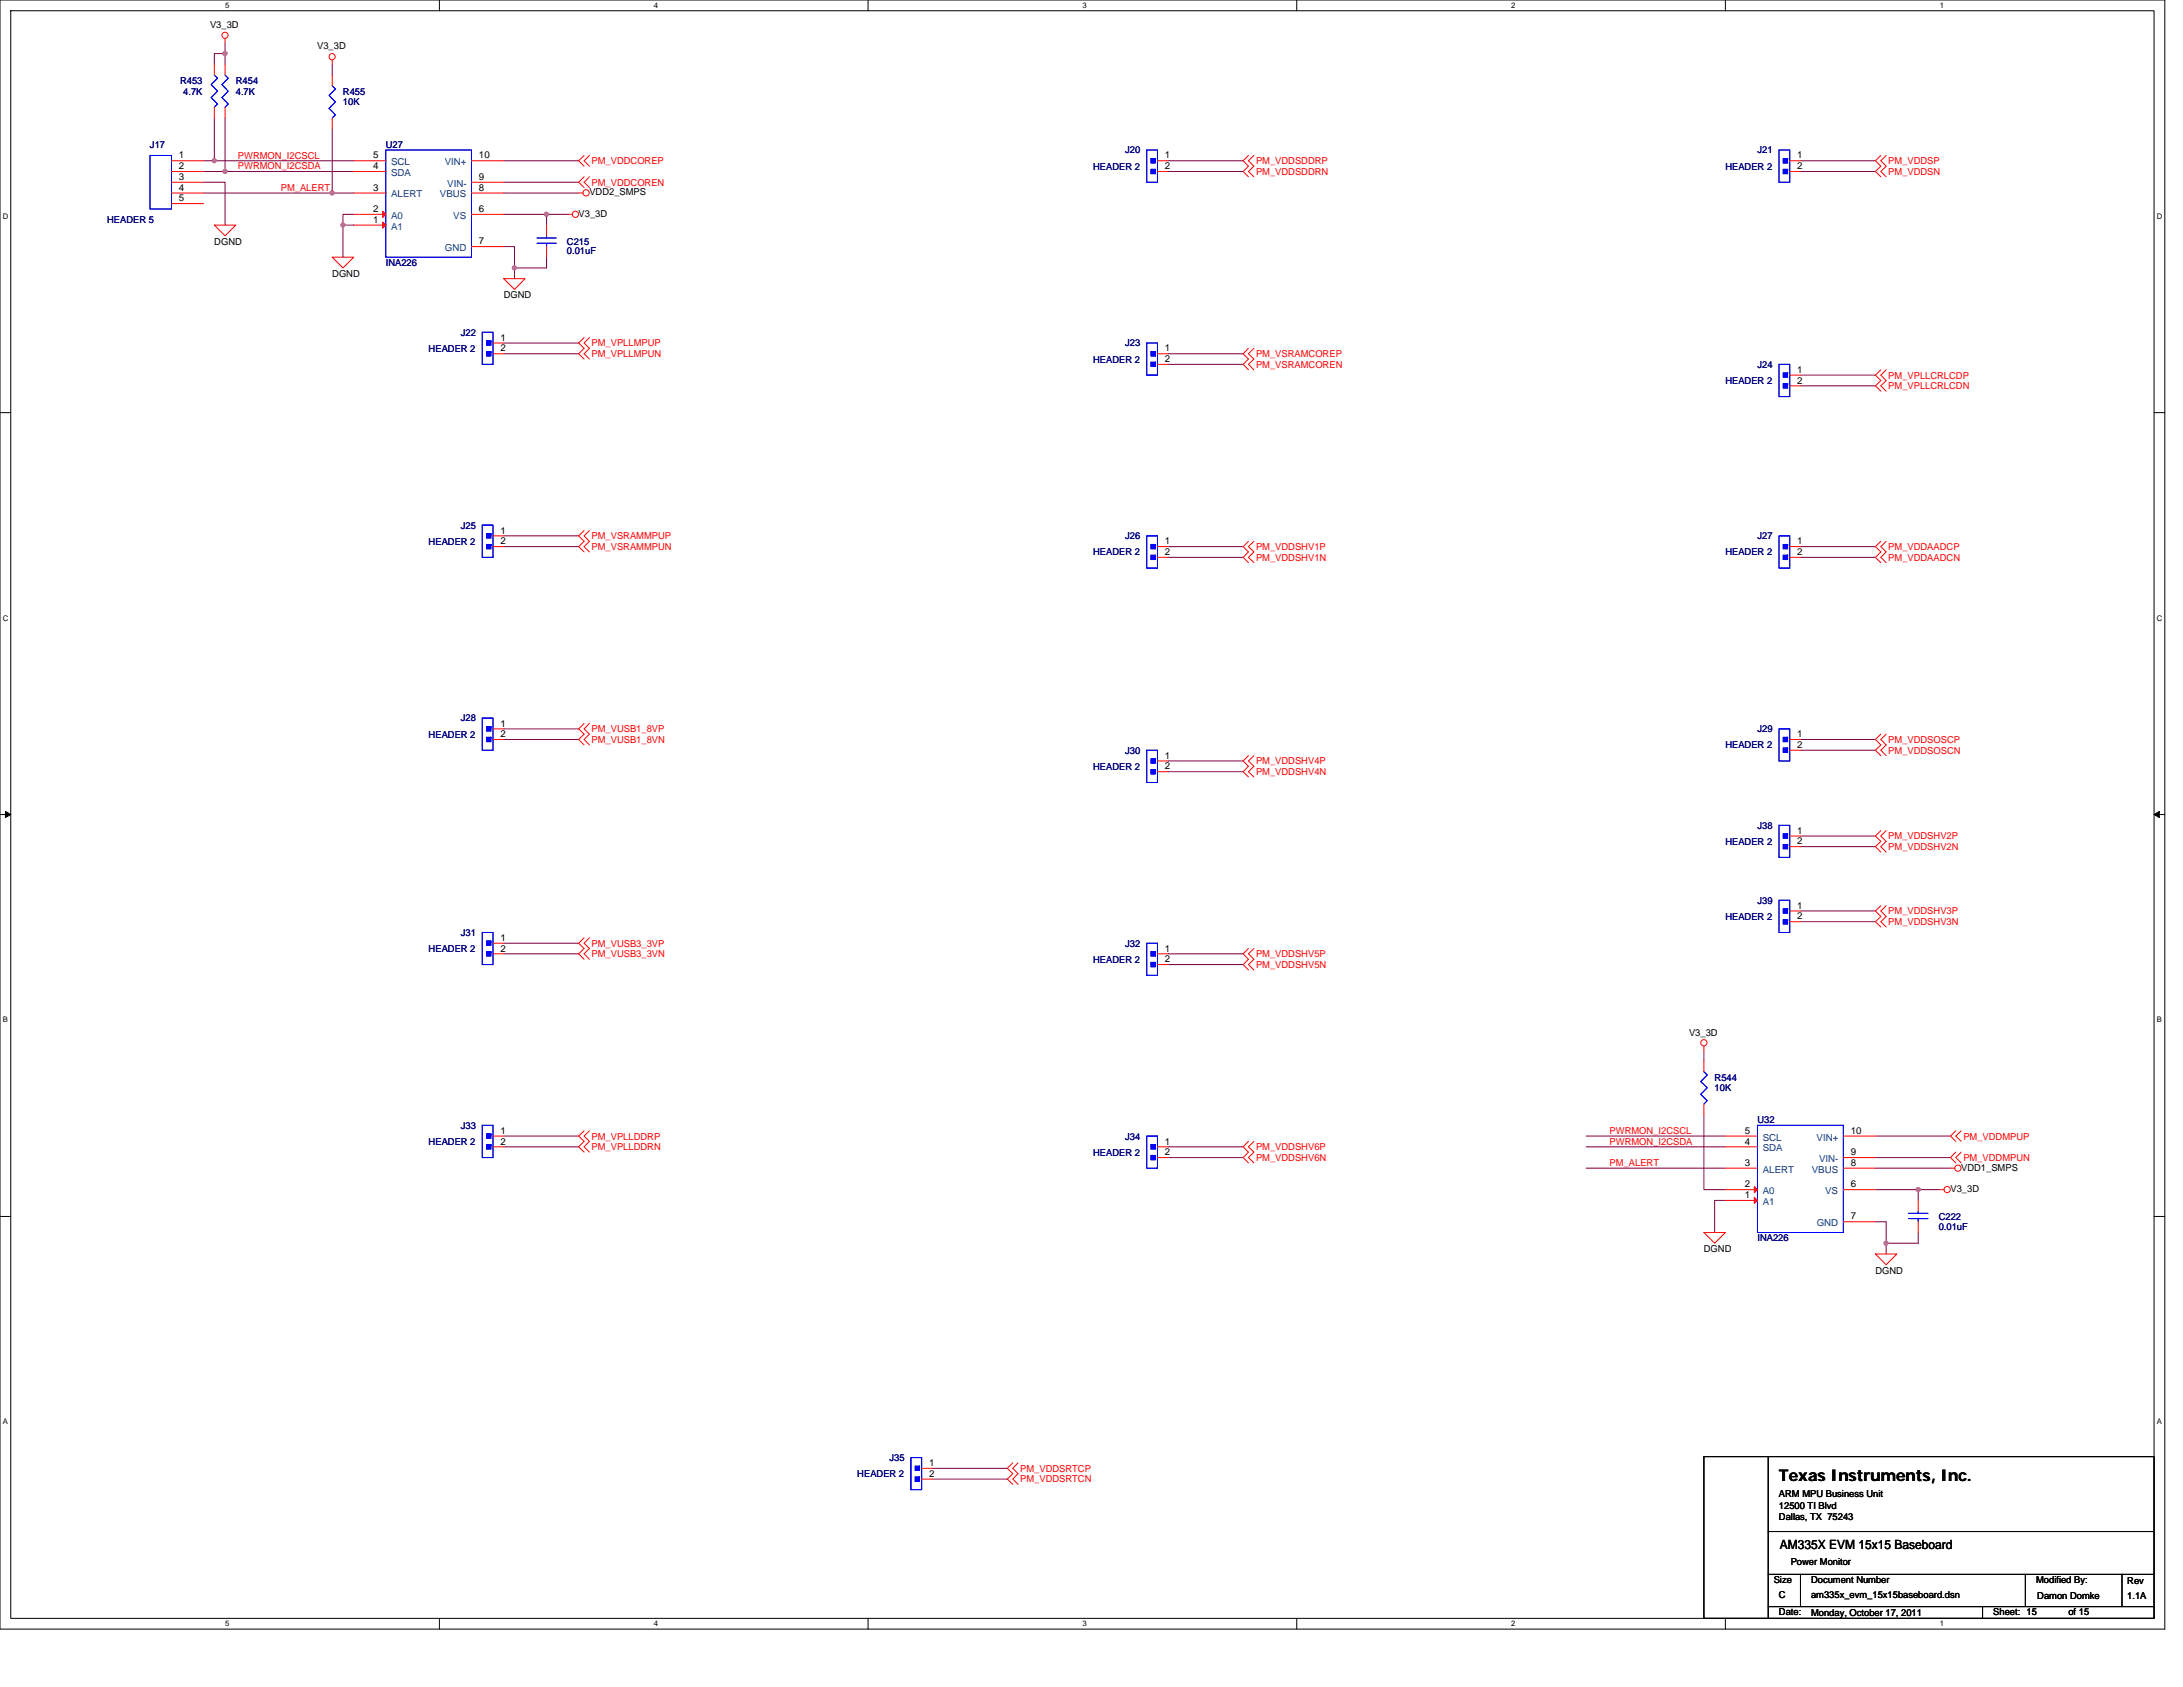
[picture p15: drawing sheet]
<svg xmlns="http://www.w3.org/2000/svg" width="279mm" height="216mm" viewBox="0 0 279 216" stroke-linecap="round" stroke-linejoin="round" font-family="sans-serif">
<defs><g id="words">
<text font-size="2.1" x="227.7" y="189.5">Texas Instruments, Inc.</text>
<text font-size="1.6" x="227.8" y="198.2">AM335X EVM 15x15 Baseboard</text>
<g font-size="1.2">
<text x="26.9" y="3.6">V3_3D</text>
<text x="40.6" y="6.3">V3_3D</text>
<text x="22.9" y="20.3">1</text>
<text x="22.9" y="21.7">2</text>
<text x="22.9" y="23">3</text>
<text x="47.8" y="20.3">5</text>
<text x="47.8" y="21.7">4</text>
<text x="61.3" y="20.3">10</text>
<text x="61.3" y="23">9</text>
<text x="149.1" y="20.3">1</text>
<text x="149.1" y="21.7">2</text>
<text x="230" y="20.3">1</text>
<text x="230" y="21.7">2</text>
<text x="22.9" y="24.4">4</text>
<text x="22.9" y="25.8">5</text>
<text x="47.8" y="24.4">3</text>
<text x="47.8" y="27.1">2</text>
<text x="47.8" y="28.5">1</text>
<text x="61.3" y="27.1">6</text>
<text x="61.3" y="24.4">8</text>
<text x="74.1" y="27.7">V3_3D</text>
<text x="75.4" y="25">VDD2_SMPS</text>
<text x="27.4" y="31.3">DGND</text>
<text x="42.5" y="35.4">DGND</text>
<text x="61.3" y="31.3">7</text>
<text x="64.5" y="38.2">DGND</text>
<text x="64.1" y="43.6">1</text>
<text x="64.1" y="45">2</text>
<text x="149.1" y="45">1</text>
<text x="149.1" y="46.3">2</text>
<text x="230" y="47.7">1</text>
<text x="230" y="49.1">2</text>
<text x="64.1" y="68.3">1</text>
<text x="64.1" y="69.7">2</text>
<text x="149.1" y="69.7">1</text>
<text x="149.1" y="71">2</text>
<text x="230" y="69.7">1</text>
<text x="230" y="71">2</text>
<text x="64.1" y="93">1</text>
<text x="64.1" y="94.3">2</text>
<text x="230" y="94.3">1</text>
<text x="230" y="95.7">2</text>
<text x="149.1" y="97.1">1</text>
<text x="149.1" y="98.5">2</text>
<text x="230" y="106.7">1</text>
<text x="230" y="108.1">2</text>
<text x="230" y="116.3">1</text>
<text x="230" y="117.7">2</text>
<text x="64.1" y="120.4">1</text>
<text x="64.1" y="121.8">2</text>
<text x="149.1" y="121.8">1</text>
<text x="149.1" y="123.1">2</text>
<text x="216.2" y="132.5">V3_3D</text>
<text x="64.1" y="145.1">1</text>
<text x="64.1" y="146.5">2</text>
<text x="149.1" y="146.5">1</text>
<text x="149.1" y="147.8">2</text>
<text x="223.3" y="145.1">5</text>
<text x="223.3" y="146.5">4</text>
<text x="223.3" y="149.2">3</text>
<text x="236.9" y="145.1">10</text>
<text x="236.9" y="147.8">9</text>
<text x="236.9" y="149.2">8</text>
<text x="251" y="149.8">VDD1_SMPS</text>
<text x="223.3" y="152">2</text>
<text x="223.3" y="153.3">1</text>
<text x="236.9" y="152">6</text>
<text x="249.6" y="152.5">V3_3D</text>
<text x="218.1" y="160.2">DGND</text>
<text x="236.9" y="156.1">7</text>
<text x="240" y="163">DGND</text>
<text x="118.9" y="187.6">1</text>
<text x="118.9" y="189">2</text>
<text x="227.7" y="191.6">ARM MPU Business Unit</text>
<text x="227.7" y="193.1">12500 TI Blvd</text>
<text x="227.7" y="194.5">Dallas, TX 75243</text>
<text x="227" y="202.6">Size</text>
<text x="229.2" y="200.3">Power Monitor</text>
<text x="231.8" y="202.6">Document Number</text>
<text x="260.6" y="202.6">Modified By:</text>
<text x="272.3" y="202.8">Rev</text>
<text x="227.7" y="206.7">Date:</text>
<text x="227.7" y="204.5">C</text>
<text x="231.8" y="206.9">Monday, October 17, 2011</text>
<text x="231.8" y="204.5">am335x_evm_15x15baseboard.dsn</text>
<text x="255.1" y="206.7">Sheet: 15</text>
<text x="260.8" y="204.7">Damon Domke</text>
<text x="264.7" y="206.7">of 15</text>
<text x="272.3" y="204.7">1.1A</text>
</g>
<g font-size="1.2" fill="#000080">
<text x="23.1" y="10.7">R453</text>
<text x="30.2" y="10.7">R454</text>
<text x="23.5" y="12.1">4.7K</text>
<text x="30.2" y="12.1">4.7K</text>
<text x="43.9" y="12.1">R455</text>
<text x="43.9" y="13.5">10K</text>
<text x="19.2" y="19">J17</text>
<text x="49.4" y="19">U27</text>
<text x="139.9" y="21.7">HEADER 2</text>
<text x="144" y="19.6">J20</text>
<text x="220.8" y="21.7">HEADER 2</text>
<text x="224.9" y="19.6">J21</text>
<text x="13.7" y="28.6">HEADER 5</text>
<text x="49.4" y="34">INA226</text>
<text x="72.6" y="31.3">C215</text>
<text x="72.6" y="32.5">0.01uF</text>
<text x="54.9" y="45">HEADER 2</text>
<text x="59" y="43">J22</text>
<text x="139.9" y="46.4">HEADER 2</text>
<text x="144" y="44.3">J23</text>
<text x="224.9" y="47.1">J24</text>
<text x="220.8" y="49.1">HEADER 2</text>
<text x="54.9" y="69.7">HEADER 2</text>
<text x="59" y="67.6">J25</text>
<text x="139.9" y="71.1">HEADER 2</text>
<text x="144" y="69">J26</text>
<text x="220.8" y="71.1">HEADER 2</text>
<text x="224.9" y="69">J27</text>
<text x="54.9" y="94.4">HEADER 2</text>
<text x="59" y="92.3">J28</text>
<text x="220.8" y="95.8">HEADER 2</text>
<text x="224.9" y="93.7">J29</text>
<text x="139.9" y="98.5">HEADER 2</text>
<text x="144" y="96.5">J30</text>
<text x="224.9" y="106">J38</text>
<text x="220.8" y="108.1">HEADER 2</text>
<text x="59" y="119.8">J31</text>
<text x="220.8" y="117.7">HEADER 2</text>
<text x="224.9" y="115.7">J39</text>
<text x="54.9" y="121.8">HEADER 2</text>
<text x="139.9" y="123.2">HEADER 2</text>
<text x="144" y="121.1">J32</text>
<text x="219.5" y="138.3">R544</text>
<text x="219.5" y="139.7">10K</text>
<text x="224.9" y="143.8">U32</text>
<text x="54.9" y="146.5">HEADER 2</text>
<text x="59" y="144.5">J33</text>
<text x="139.9" y="147.9">HEADER 2</text>
<text x="144" y="145.8">J34</text>
<text x="224.9" y="158.9">INA226</text>
<text x="248.1" y="156.1">C222</text>
<text x="248.1" y="157.4">0.01uF</text>
<text x="109.7" y="189">HEADER 2</text>
<text x="113.9" y="187">J35</text>
</g>
<g font-size="1.2" fill="#f00">
<text x="30.5" y="20.3">PWRMON_I2CSCL</text>
<text x="30.5" y="21.7">PWRMON_I2CSDA</text>
<text x="75.7" y="21">PM_VDDCOREP</text>
<text x="75.7" y="23.7">PM_VDDCOREN</text>
<text x="160.8" y="21">PM_VDDSDDRP</text>
<text x="160.8" y="22.4">PM_VDDSDDRN</text>
<text x="241.7" y="21">PM_VDDSP</text>
<text x="241.7" y="22.4">PM_VDDSN</text>
<text x="35.9" y="24.4">PM_ALERT</text>
<text x="75.7" y="44.3">PM_VPLLMPUP</text>
<text x="75.7" y="45.7">PM_VPLLMPUN</text>
<text x="160.8" y="45.7">PM_VSRAMCOREP</text>
<text x="160.8" y="47.1">PM_VSRAMCOREN</text>
<text x="241.7" y="48.5">PM_VPLLCRLCDP</text>
<text x="241.7" y="49.8">PM_VPLLCRLCDN</text>
<text x="75.7" y="69">PM_VSRAMMPUP</text>
<text x="75.7" y="70.4">PM_VSRAMMPUN</text>
<text x="160.8" y="70.4">PM_VDDSHV1P</text>
<text x="160.8" y="71.8">PM_VDDSHV1N</text>
<text x="241.7" y="70.4">PM_VDDAADCP</text>
<text x="241.7" y="71.8">PM_VDDAADCN</text>
<text x="75.7" y="93.7">PM_VUSB1_8VP</text>
<text x="75.7" y="95.1">PM_VUSB1_8VN</text>
<text x="241.7" y="95.1">PM_VDDSOSCP</text>
<text x="160.8" y="97.8">PM_VDDSHV4P</text>
<text x="160.8" y="99.2">PM_VDDSHV4N</text>
<text x="241.7" y="96.5">PM_VDDSOSCN</text>
<text x="241.7" y="107.4">PM_VDDSHV2P</text>
<text x="241.7" y="108.8">PM_VDDSHV2N</text>
<text x="241.7" y="117">PM_VDDSHV3P</text>
<text x="241.7" y="118.4">PM_VDDSHV3N</text>
<text x="75.7" y="121.1">PM_VUSB3_3VP</text>
<text x="75.7" y="122.5">PM_VUSB3_3VN</text>
<text x="160.8" y="122.5">PM_VDDSHV5P</text>
<text x="160.8" y="123.9">PM_VDDSHV5N</text>
<text x="75.7" y="145.8">PM_VPLLDDRP</text>
<text x="75.7" y="147.2">PM_VPLLDDRN</text>
<text x="160.8" y="147.2">PM_VDDSHV6P</text>
<text x="160.8" y="148.6">PM_VDDSHV6N</text>
<text x="206" y="149.2">PM_ALERT</text>
<text x="206" y="145.1">PWRMON_I2CSCL</text>
<text x="206" y="146.5">PWRMON_I2CSDA</text>
<text x="251.3" y="148.6">PM_VDDMPUN</text>
<text x="251.3" y="145.8">PM_VDDMPUP</text>
<text x="130.6" y="189.7">PM_VDDSRTCN</text>
<text x="130.6" y="188.3">PM_VDDSRTCP</text>
</g>
<g font-size="1.2" fill="#004080">
<text x="50.1" y="21.1">SCL</text>
<text x="50.1" y="22.5">SDA</text>
<text x="56.9" y="21.1">VIN+</text>
<text x="57.2" y="23.9">VIN-</text>
<text x="50.1" y="25.3">ALERT</text>
<text x="50.1" y="28">A0</text>
<text x="50.1" y="29.4">A1</text>
<text x="56.3" y="25.3">VBUS</text>
<text x="58" y="28">VS</text>
<text x="56.9" y="32.1">GND</text>
<text x="225.6" y="146">SCL</text>
<text x="225.6" y="147.3">SDA</text>
<text x="232.5" y="146">VIN+</text>
<text x="232.8" y="148.7">VIN-</text>
<text x="225.6" y="150.1">ALERT</text>
<text x="225.6" y="152.8">A0</text>
<text x="225.6" y="154.2">A1</text>
<text x="231.9" y="150.1">VBUS</text>
<text x="233.6" y="152.8">VS</text>
<text x="232.5" y="156.9">GND</text>
</g>
<g font-size="1">
<text x="28.8" y="1">5</text>
<text x="83.7" y="1">4</text>
<text x="138.5" y="1">3</text>
<text x="193.4" y="1">2</text>
<text x="248.3" y="1">1</text>
<text x=".4" y="28">D</text>
<text x="276.1" y="28">D</text>
<text x=".4" y="79.4">C</text>
<text x="276.1" y="79.4">C</text>
<text x=".4" y="130.9">B</text>
<text x="276.1" y="130.9">B</text>
<text x=".4" y="182.3">A</text>
<text x="276.1" y="182.3">A</text>
<text x="28.8" y="208.2">5</text>
<text x="83.7" y="208.2">4</text>
<text x="138.5" y="208.2">3</text>
<text x="193.4" y="208.2">2</text>
<text x="248.3" y="208.2">1</text>
</g>
</g></defs>
<path d="M0 0h277.1v208.5h-277.1zM1.4 1.4h274.3v205.7h-274.3z" fill="none" stroke="#000" stroke-width=".13"/>
<g fill="#fff">
<path d="M28.8 .1h.6v1.1h-.6z"/>
<path d="M28.8 207.3h.6v1.1h-.6z"/>
</g>
<path d="M56.2 0v1.4M56.2 207.1v1.4" fill="none" stroke="#000" stroke-width=".13"/>
<g fill="#fff">
<path d="M83.7 .1h.5v1.1h-.5z"/>
<path d="M83.7 207.3h.5v1.1h-.5z"/>
</g>
<path d="M111.1 0v1.4M111.1 207.1v1.4" fill="none" stroke="#000" stroke-width=".13"/>
<g fill="#fff">
<path d="M138.5 .1h.6v1.1h-.6z"/>
<path d="M138.5 207.3h.6v1.1h-.6z"/>
</g>
<path d="M166 0v1.4M166 207.1v1.4" fill="none" stroke="#000" stroke-width=".13"/>
<g fill="#fff">
<path d="M193.4 .1h.6v1.1h-.6z"/>
<path d="M193.4 207.3h.6v1.1h-.6z"/>
</g>
<path d="M220.8 0v1.4M220.8 207.1v1.4" fill="none" stroke="#000" stroke-width=".13"/>
<g fill="#fff">
<path d="M248.3 .1h.5v1.1h-.5z"/>
<path d="M248.3 207.3h.5v1.1h-.5z"/>
<path d="M.4 27.1h.7v1.1h-.7z"/>
<path d="M276.1 27.1h.7v1.1h-.7z"/>
<path d="M.4 78.5h.7v1.1h-.7z"/>
<path d="M276.1 78.5h.7v1.1h-.7z"/>
</g>
<path d="M0 52.8h1.4M275.7 52.8h1.4" fill="none" stroke="#000" stroke-width=".13"/>
<g fill="#fff">
<path d="M.4 130h.6v1.1h-.6z"/>
<path d="M276.1 130h.6v1.1h-.6z"/>
</g>
<path d="M0 104.2h1.4M275.7 104.2h1.4" fill="none" stroke="#000" stroke-width=".13"/>
<path d="M.7 103.8l.7 .4-.7 .4zM275.7 104.2l.7-.4v.8z" fill="#000" stroke="#000" stroke-width=".13"/>
<g fill="#fff">
<path d="M.4 181.4h.6v1.1h-.6z"/>
<path d="M276.1 181.4h.6v1.1h-.6z"/>
</g>
<path d="M0 155.7h1.4M275.7 155.7h1.4M218.1 186.4h57.6v20.7h-57.6zM226.3 186.4v20.6M226.3 196h49.4M226.3 201.5h49.4M226.3 205.6h49.4M230.4 201.5v4.1M253.7 205.6v1.4M259.2 201.5v4.1M271.6 201.5v4.1" fill="none" stroke="#000" stroke-width=".13"/>
<g fill="none" stroke="#800040" stroke-width=".13">
<path d="M27.4 15.1v5.5h-1.3M28.8 6.9v1.3M28.8 6.9h-1.4v1.3M28.8 15.1v6.8h-2.7M28.8 5.5v1.4M42.5 8.2v1.4M42.5 16.5v8.2h-16.4M26.1 23.3h2.7v5.5M27.4 20.6h17.9M28.8 21.9h16.5M42.5 24.7h2.8M43.9 28.8h1.4"/>
<path d="M43.9 28.8v4.1M45.3 27.4h-1.4v1.4M64.5 20.6h9.6M64.5 23.3h9.6M64.5 24.7h9.6M64.5 27.4h5.5M64.5 31.6h1.3v2.7M65.8 34.3v1.4M70 27.4v1.4M70 32.9v1.4h-4.2M70 27.4h2.7M149.5 20.6h9.6"/>
<path d="M149.5 21.9h9.6M230.4 20.6h9.6M230.4 21.9h9.6M64.5 43.9h9.6M64.5 45.3h9.6M149.5 45.3h9.6M149.5 46.6h9.6M230.4 48h9.6M230.4 49.4h9.6M64.5 70h9.6M64.5 68.6h9.6M149.5 70h9.6"/>
<path d="M149.5 71.3h9.6M230.4 70h9.6M230.4 71.3h9.6M64.5 93.3h9.6M64.5 94.6h9.6M149.5 97.4h9.6M149.5 98.8h9.6M230.4 94.6h9.6M230.4 96h9.6M230.4 107h9.6M230.4 108.4h9.6M230.4 116.6h9.6"/>
<path d="M230.4 118h9.6M64.5 120.7h9.6M64.5 122.1h9.6M149.5 122.1h9.6M149.5 123.4h9.6M218.1 134.4v1.4M64.5 145.4h9.6M64.5 146.8h9.6M149.5 146.8h9.6M149.5 148.1h9.6M203 145.4h17.8M203 146.8h17.8"/>
<path d="M203 149.5h17.8M218.1 142.6v9.7h2.7M220.8 153.6h-1.3v4.1M240 156.4h1.4v2.7M240 152.3h5.5v1.3M240 149.5h9.6M240 148.1h9.6M240 145.4h9.6M241.4 159.1v1.4M245.5 152.3h2.8M245.5 157.7v1.4h-4.1M119.3 189.3h9.6"/>
<path d="M119.3 187.9h9.6"/>
</g>
<g fill="#f0f" stroke="#f0f" stroke-width=".13">
<circle cx="27.4" cy="20.6" r=".27"/>
<circle cx="28.8" cy="21.9" r=".27"/>
<circle cx="69.9" cy="27.4" r=".27"/>
<circle cx="65.8" cy="34.3" r=".27"/>
<circle cx="28.8" cy="6.8" r=".27"/>
<circle cx="43.9" cy="28.8" r=".27"/>
<circle cx="42.5" cy="24.7" r=".27"/>
<circle cx="245.5" cy="152.2" r=".27"/>
<circle cx="241.4" cy="159.1" r=".27"/>
</g>
<g fill="none" stroke="#f00" stroke-width=".13">
<path d="M27.4 8.2v1.4M27.4 13.7v1.4M28.8 4.9v.6M28.8 8.2v1.4M28.8 13.7v1.4M42.5 7.7v.5M74.8 19.9l-.7 .7 .7 .7M75.4 19.9l-.6 .7 .6 .7M159.8 19.9l-.7 .7 .7 .7-.7 .6 .7 .7M160.5 19.9l-.7 .7 .7 .7-.7 .6 .7 .7M240.7 19.9l-.7 .7 .7 .7-.7 .6 .7 .7M241.4 19.9l-.7 .7 .7 .7-.7 .6 .7 .7"/>
<path d="M27.4 28.8h2.8l-1.4 1.4zM42.5 32.9h2.8l-1.4 1.4zM45.3 20.6h4.1M45.3 21.9h4.1M45.3 24.7h4.1M45.3 27.4h4.1M45.3 28.8h4.1M60.3 20.6h4.2M60.3 23.3h4.2M60.3 24.7h4.2M60.3 31.6h4.2M60.3 27.4h4.2"/>
<path d="M64.5 35.7h2.7l-1.4 1.3zM70 28.8v1.4M70 31.6v1.3M72.7 27.4h.6M74.1 24.7h.5M74.8 22.6l-.7 .7 .7 .7M75.4 22.6l-.6 .7 .6 .7M74.8 43.2l-.7 .7 .7 .7-.7 .7 .7 .7M75.4 43.2l-.6 .7 .6 .7-.6 .7 .6 .7M159.8 44.6l-.7 .7 .7 .7-.7 .6 .7 .7M160.5 44.6l-.7 .7 .7 .7-.7 .6 .7 .7M229.1 48h1.3"/>
<path d="M229.1 49.4h1.3M240.7 47.3l-.7 .7 .7 .7-.7 .7 .7 .7M241.4 47.3l-.7 .7 .7 .7-.7 .7 .7 .7M63.1 68.6h1.4M63.1 70h1.4M74.8 67.9l-.7 .7 .7 .7-.7 .7 .7 .6M75.4 67.9l-.6 .7 .6 .7-.6 .7 .6 .6M159.8 69.3l-.7 .7 .7 .6-.7 .7 .7 .7M160.5 69.3l-.7 .7 .7 .6-.7 .7 .7 .7M240.7 69.3l-.7 .7 .7 .6-.7 .7 .7 .7M241.4 69.3l-.7 .7 .7 .6-.7 .7 .7 .7M74.8 92.6l-.7 .7 .7 .7-.7 .6 .7 .7"/>
<path d="M75.4 92.6l-.6 .7 .6 .7-.6 .6 .6 .7M159.8 96.7l-.7 .7 .7 .7-.7 .7 .7 .6M160.5 96.7l-.7 .7 .7 .7-.7 .7 .7 .6M240.7 94l-.7 .6 .7 .7-.7 .7 .7 .7M241.4 94l-.7 .6 .7 .7-.7 .7 .7 .7M229.1 107h1.3M229.1 108.4h1.3M240.7 106.3l-.7 .7 .7 .7-.7 .7 .7 .7M240.7 115.9l-.7 .7 .7 .7-.7 .7 .7 .6M241.4 106.3l-.7 .7 .7 .7-.7 .7 .7 .7M241.4 115.9l-.7 .7 .7 .7-.7 .7 .7 .6M63.1 120.7h1.4"/>
<path d="M63.1 122.1h1.4M74.8 120l-.7 .7 .7 .7-.7 .7 .7 .7M75.4 120l-.6 .7 .6 .7-.6 .7 .6 .7M148.1 122.1h1.4M148.1 123.4h1.4M159.8 121.4l-.7 .7 .7 .7-.7 .6 .7 .7M160.5 121.4l-.7 .7 .7 .7-.7 .6 .7 .7M218.1 133.9v.5M218.1 135.8v1.4M74.8 144.7l-.7 .7 .7 .7-.7 .7 .7 .6M75.4 144.7l-.6 .7 .6 .7-.6 .7 .6 .6M159.8 146.1l-.7 .7 .7 .6-.7 .7 .7 .7"/>
<path d="M160.5 146.1l-.7 .7 .7 .6-.7 .7 .7 .7M218.1 157.7h2.7l-1.3 1.4zM218.1 141.3v1.3M220.8 145.4h4.1M220.8 146.8h4.1M220.8 149.5h4.1M220.8 152.3h4.1M220.8 153.6h4.1M235.9 145.4h4.1M235.9 148.1h4.1M235.9 149.5h4.1M235.9 156.4h4.1"/>
<path d="M235.9 152.3h4.1M248.3 152.3h.5M249.6 149.5h.6M250.3 147.4l-.7 .7 .7 .7M250.3 144.7l-.7 .7 .7 .7M251 147.4l-.7 .7 .7 .7M251 144.7l-.7 .7 .7 .7M240 160.5h2.8l-1.4 1.4zM129.6 187.2l-.7 .7 .7 .7-.7 .7 .7 .7M130.3 187.2l-.7 .7 .7 .7-.7 .7 .7 .7"/>
<circle cx="28.8" cy="4.5" r=".39"/>
<circle cx="42.5" cy="7.3" r=".4"/>
<circle cx="73.6" cy="27.4" r=".4"/>
<circle cx="75" cy="24.7" r=".4"/>
<circle cx="218.1" cy="133.5" r=".4"/>
<circle cx="249.2" cy="152.2" r=".4"/>
<circle cx="250.6" cy="149.5" r=".4"/>
</g>
<g fill="none" stroke="#00f" stroke-width=".13">
<path d="M27.4 9.6l.5 .4-.9 .8 .9 .9-.9 .8 .9 .8-.5 .4M28.8 9.6l.4 .4-.8 .8 .8 .9-.8 .8 .8 .8-.4 .4M49.4 19.2h10.9v13.7h-10.9zM68.7 31.1h2.5M68.7 30.5h2.5M70 30.2v.3M70 31.1v.5M227.7 46.6h1.4v4.2h-1.4zM61.7 67.2h1.4v4.1h-1.4zM61.7 119.3h1.4v4.1h-1.4zM227.7 105.6h1.4v4.1h-1.4zM146.8 120.7h1.3v4.1h-1.3z"/>
<path d="M218.1 137.2l.4 .4-.8 .8 .8 .8-.8 .8 .8 .9-.4 .4M224.9 144h11v13.7h-11zM116.6 186.5h1.4v4.1h-1.4z"/>
</g>
<g fill="#00f" stroke="#00f" stroke-width=".13">
<path d="M228.2 47.7v.6h.6v-.6z" fill-rule="evenodd"/>
<path d="M228.2 49.1v.6h.6v-.6z" fill-rule="evenodd"/>
<path d="M228.2 47.7v.6h.6v-.6z" fill-rule="evenodd"/>
<path d="M228.2 49.1v.6h.6v-.6z" fill-rule="evenodd"/>
<path d="M62.3 120.4v.6h.5v-.6z" fill-rule="evenodd"/>
<path d="M62.3 121.8v.5h.5v-.5z" fill-rule="evenodd"/>
<path d="M62.3 120.4v.6h.5v-.6z" fill-rule="evenodd"/>
<path d="M62.3 121.8v.5h.5v-.5z" fill-rule="evenodd"/>
<path d="M228.2 106.7v.6h.6v-.6z" fill-rule="evenodd"/>
<path d="M228.2 108.1v.5h.6v-.5z" fill-rule="evenodd"/>
<path d="M228.2 106.7v.6h.6v-.6z" fill-rule="evenodd"/>
<path d="M228.2 108.1v.5h.6v-.5z" fill-rule="evenodd"/>
<path d="M62.3 68.3v.6h.5v-.6z" fill-rule="evenodd"/>
<path d="M62.3 69.7v.5h.5v-.5z" fill-rule="evenodd"/>
<path d="M62.3 68.3v.6h.5v-.6z" fill-rule="evenodd"/>
<path d="M62.3 69.7v.5h.5v-.5z" fill-rule="evenodd"/>
<path d="M147.3 121.8v.5h.6v-.5z" fill-rule="evenodd"/>
<path d="M147.3 123.2v.5h.6v-.5z" fill-rule="evenodd"/>
<path d="M147.3 121.8v.5h.6v-.5z" fill-rule="evenodd"/>
<path d="M147.3 123.2v.5h.6v-.5z" fill-rule="evenodd"/>
<path d="M117.1 187.6v.6h.6v-.6z" fill-rule="evenodd"/>
<path d="M117.1 189v.6h.6v-.6z" fill-rule="evenodd"/>
<path d="M117.1 187.6v.6h.6v-.6z" fill-rule="evenodd"/>
</g>
<g fill="#f00" stroke="#f00" stroke-width=".13">
<path d="M49 27l.4 .4-.4 .4z"/>
<path d="M49 28.4l.4 .4-.4 .4z"/>
<path d="M224.5 151.8l.4 .5-.4 .4z"/>
<path d="M224.5 153.2l.4 .4-.4 .4z"/>
</g>
<path d="M117.1 189h.6v.6h-.6z" fill="#00f"/>
<path d="M19.2 19.9h2.7v6.9h-2.7zM42.5 11l.4 .4-.8 .8 .8 .8-.8 .9 .8 .8-.4 .4M227.7 19.2h1.4v4.1h-1.4zM61.7 42.5h1.4v4.1h-1.4zM146.8 68.6h1.3v4.1h-1.3zM227.7 68.6h1.4v4.1h-1.4zM61.7 91.9h1.4v4.1h-1.4zM146.8 96h1.3v4.1h-1.3zM227.7 115.2h1.4v4.1h-1.4zM61.7 144h1.4v4.1h-1.4zM146.8 145.4h1.3v4.1h-1.3zM117.1 189h.6v.6h-.6z" fill="none" stroke="#00f" stroke-width=".13"/>
<g fill="none" stroke="#f00" stroke-width=".13">
<path d="M42.5 9.6v1.4M42.5 15.1v1.4M21.9 20.6h4.2M21.9 21.9h4.2M21.9 23.3h4.2M21.9 24.7h4.2M21.9 26.1h4.2M229.1 20.6h1.3M229.1 21.9h1.3M63.1 43.9h1.4M63.1 45.3h1.4M148.1 70h1.4"/>
<path d="M148.1 71.3h1.4M229.1 70h1.3M229.1 71.3h1.3M63.1 93.3h1.4M63.1 94.6h1.4M229.1 116.6h1.3M229.1 118h1.3M63.1 145.4h1.4M63.1 146.8h1.4M148.1 146.8h1.4M148.1 148.1h1.4M118 187.9h1.3"/>
<path d="M118 189.3h1.3"/>
</g>
<g fill="#00f" stroke="#00f" stroke-width=".13">
<path d="M147.3 69.7v.5h.6v-.5z" fill-rule="evenodd"/>
<path d="M147.3 71.1v.5h.6v-.5z" fill-rule="evenodd"/>
<path d="M147.3 69.7v.5h.6v-.5z" fill-rule="evenodd"/>
<path d="M147.3 71.1v.5h.6v-.5z" fill-rule="evenodd"/>
<path d="M62.3 145.1v.6h.5v-.6z" fill-rule="evenodd"/>
<path d="M62.3 146.5v.5h.5v-.5z" fill-rule="evenodd"/>
<path d="M62.3 145.1v.6h.5v-.6z" fill-rule="evenodd"/>
<path d="M62.3 146.5v.5h.5v-.5z" fill-rule="evenodd"/>
<path d="M228.2 69.7v.5h.6v-.5z" fill-rule="evenodd"/>
<path d="M228.2 71.1v.5h.6v-.5z" fill-rule="evenodd"/>
<path d="M228.2 69.7v.5h.6v-.5z" fill-rule="evenodd"/>
<path d="M228.2 71.1v.5h.6v-.5z" fill-rule="evenodd"/>
<path d="M147.3 146.5v.5h.6v-.5z" fill-rule="evenodd"/>
<path d="M147.3 147.9v.5h.6v-.5z" fill-rule="evenodd"/>
<path d="M147.3 146.5v.5h.6v-.5z" fill-rule="evenodd"/>
<path d="M147.3 147.9v.5h.6v-.5z" fill-rule="evenodd"/>
<path d="M228.2 20.3v.5h.6v-.5z" fill-rule="evenodd"/>
<path d="M228.2 21.7v.5h.6v-.5z" fill-rule="evenodd"/>
<path d="M228.2 20.3v.5h.6v-.5z" fill-rule="evenodd"/>
<path d="M228.2 21.7v.5h.6v-.5z" fill-rule="evenodd"/>
<path d="M228.2 116.3v.6h.6v-.6z" fill-rule="evenodd"/>
<path d="M228.2 117.7v.5h.6v-.5z" fill-rule="evenodd"/>
<path d="M228.2 116.3v.6h.6v-.6z" fill-rule="evenodd"/>
<path d="M228.2 117.7v.5h.6v-.5z" fill-rule="evenodd"/>
<path d="M62.3 93v.6h.5v-.6z" fill-rule="evenodd"/>
<path d="M62.3 94.4v.5h.5v-.5z" fill-rule="evenodd"/>
<path d="M62.3 93v.6h.5v-.6z" fill-rule="evenodd"/>
<path d="M62.3 94.4v.5h.5v-.5z" fill-rule="evenodd"/>
<path d="M62.3 43.6v.6h.5v-.6z" fill-rule="evenodd"/>
<path d="M62.3 45v.6h.5v-.6z" fill-rule="evenodd"/>
<path d="M62.3 43.6v.6h.5v-.6z" fill-rule="evenodd"/>
<path d="M62.3 45v.6h.5v-.6z" fill-rule="evenodd"/>
<path d="M147.3 97.1v.6h.6v-.6z" fill-rule="evenodd"/>
<path d="M147.3 98.5v.5h.6v-.5z" fill-rule="evenodd"/>
<path d="M147.3 97.1v.6h.6v-.6z" fill-rule="evenodd"/>
</g>
<path d="M147.3 98.5h.6v.5h-.6z" fill="#00f"/>
<path d="M146.8 19.2h1.3v4.1h-1.3zM146.8 43.9h1.3v4.1h-1.3zM147.3 98.5h.6v.5h-.6zM227.7 93.3h1.4v4.1h-1.4zM244.3 156h2.5M244.3 155.3h2.5M245.5 155v.3M245.5 156v.4" fill="none" stroke="#00f" stroke-width=".13"/>
<path d="M148.1 20.6h1.4M148.1 21.9h1.4M148.1 45.3h1.4M148.1 46.6h1.4M148.1 97.4h1.4M148.1 98.8h1.4M229.1 94.6h1.3M229.1 96h1.3M245.5 153.6v1.4M245.5 156.4v1.3" fill="none" stroke="#f00" stroke-width=".13"/>
<g fill="#00f" stroke="#00f" stroke-width=".13">
<path d="M147.3 45v.6h.6v-.6z" fill-rule="evenodd"/>
<path d="M147.3 46.4v.5h.6v-.5z" fill-rule="evenodd"/>
<path d="M147.3 45v.6h.6v-.6z" fill-rule="evenodd"/>
<path d="M147.3 46.4v.5h.6v-.5z" fill-rule="evenodd"/>
<path d="M147.3 20.3v.5h.6v-.5z" fill-rule="evenodd"/>
<path d="M147.3 21.7v.5h.6v-.5z" fill-rule="evenodd"/>
<path d="M147.3 20.3v.5h.6v-.5z" fill-rule="evenodd"/>
<path d="M147.3 21.7v.5h.6v-.5z" fill-rule="evenodd"/>
<path d="M228.2 94.4v.5h.6v-.5z" fill-rule="evenodd"/>
<path d="M228.2 95.7v.6h.6v-.6z" fill-rule="evenodd"/>
<path d="M228.2 94.4v.5h.6v-.5z" fill-rule="evenodd"/>
<path d="M228.2 95.7v.6h.6v-.6z" fill-rule="evenodd"/>
</g>
<g fill="#f0f" stroke="#f0f" stroke-width=".13">
<circle cx="27.4" cy="20.6" r=".27"/>
<circle cx="28.8" cy="21.9" r=".27"/>
<circle cx="69.9" cy="27.4" r=".27"/>
<circle cx="65.8" cy="34.3" r=".27"/>
<circle cx="28.8" cy="6.8" r=".27"/>
<circle cx="43.9" cy="28.8" r=".27"/>
<circle cx="42.5" cy="24.7" r=".27"/>
<circle cx="245.5" cy="152.2" r=".27"/>
<circle cx="241.4" cy="159.1" r=".27"/>
</g>
<use href="#words"/>
</svg>
